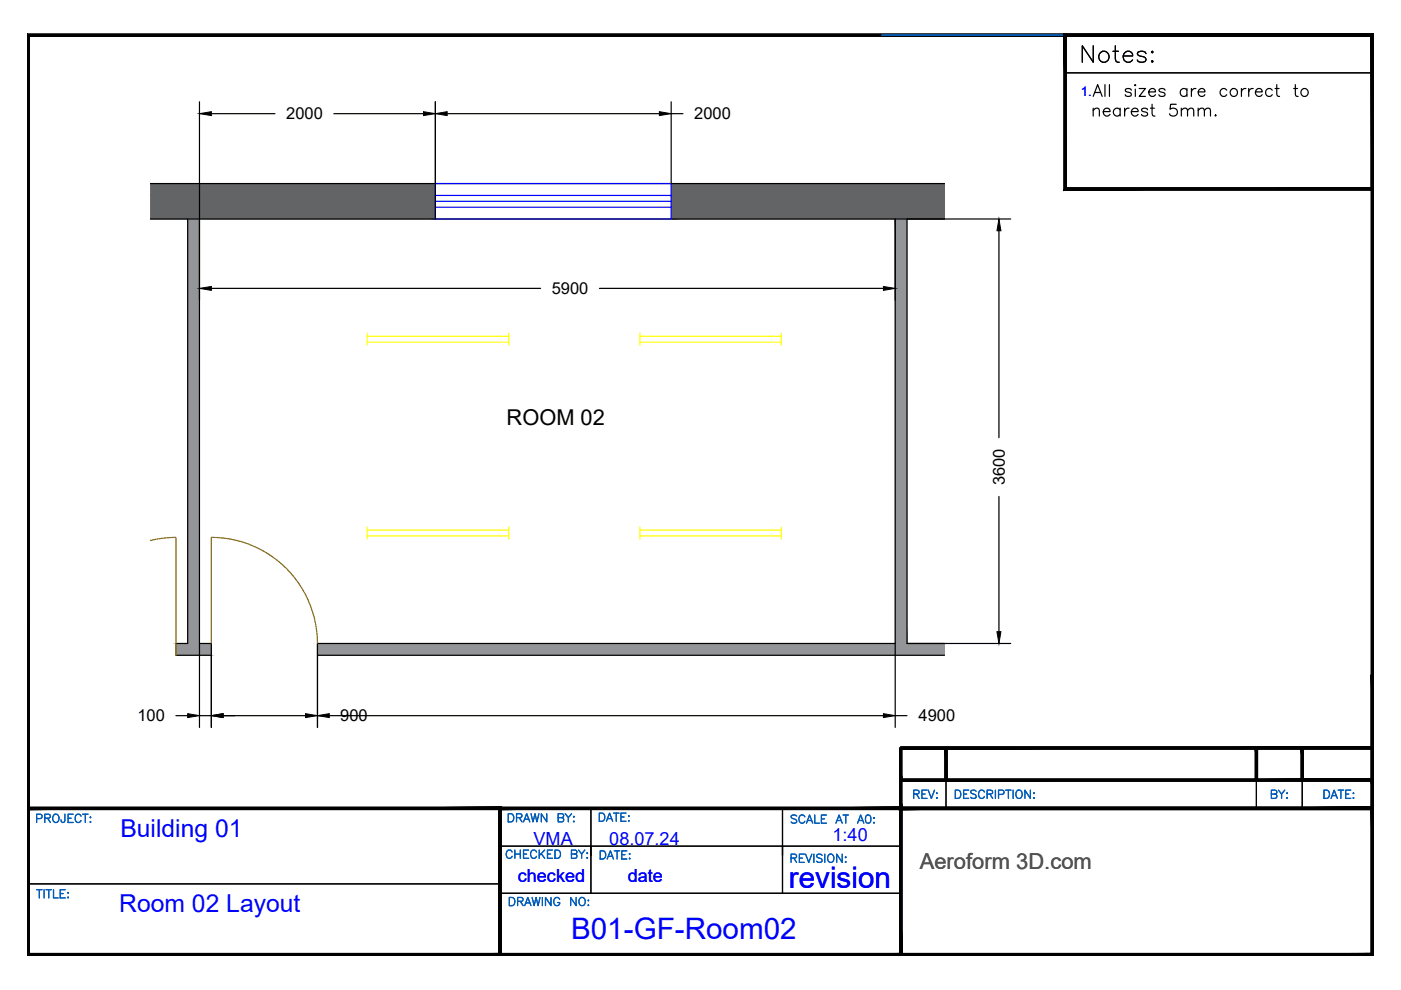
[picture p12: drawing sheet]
<svg xmlns="http://www.w3.org/2000/svg" width="297mm" height="210mm" viewBox="0 0 297 210" stroke-linecap="round" stroke-linejoin="round" font-family="sans-serif">
<defs><g id="words">
<text font-size="7.1" x="228.2" y="14.5">Notes:</text>
<g font-size="6.3" fill="#00f">
<text x="167.3" y="188.2">revision</text>
<text x="121.1" y="199.2">B01-GF-Room02</text>
</g>
<g font-size="5.2" fill="#00f">
<text x="25.5" y="177.4">Building 01</text>
<text x="25.3" y="193.3">Room 02 Layout</text>
</g>
<g font-size="4.9" fill="#005cb8">
<text x="192.6" y="170.4">REV:</text>
<text x="268.5" y="170.4">BY:</text>
<text x="106.2" y="183.1">CHECKED BY:</text>
</g>
<text font-size="4.7" fill="#545454" x="195" y="184.2">Aeroform 3D.com</text>
<text font-size="4.6" x="107.4" y="90">ROOM 02</text>
<text font-size="4.4" fill="#005cb8" x="106.5" y="175.3">DRAWN BY:</text>
<g font-size="3.8" fill="#00f">
<text x="113.1" y="179.1">VMA</text>
<text x="129.2" y="179.1">08.07.24</text>
<text x="176.5" y="178.2">1:40</text>
<text x="109.8" y="187.1">checked</text>
<text x="133.1" y="187.1">date</text>
</g>
<g font-size="3.5">
<text x="60.7" y="25.3">2000</text>
<text x="147.2" y="25.3">2000</text>
<text x="117" y="62.4">5900</text>
<text x="213" y="102.9" transform="rotate(-90 213 102.9)">3600</text>
<text x="29.1" y="153">100</text>
<text x="72.2" y="153">900</text>
<text x="194.8" y="153">4900</text>
</g>
<text font-size="2.8" fill="#00f" x="229.2" y="20.4">1.</text>
</g></defs>
<!-- layer: hatch -->
<g fill="#636466" stroke="#636466" stroke-width=".21">
<path d="M142.3 38.9h58v4.3z"/>
<path d="M31.9 41.4l60.4 5h-60.4z"/>
<path d="M142.3 46.4h58v-3.2zM142.3 38.9l58 4.3-58 3.2z"/>
<path d="M31.9 41.4l60.4 5v-7.5zM31.9 38.9h60.4l-60.4 2.5z"/>
</g>
<!-- layer: ext walls -->
<path d="M31.9 38.9h168.4M31.9 46.4h168.4" fill="none" stroke="#000" stroke-width=".25"/>
<!-- layer: hatch -->
<g fill="#939598" stroke="#939598" stroke-width=".21">
<path d="M67.3 136.4h133v1.4z"/>
<path d="M189.8 46.4l2.5 90v-90zM189.8 46.4l2.5 90h-2.5z"/>
<path d="M39.8 46.4l2.5 90v-90zM39.8 46.4l2.5 90h-2.5z"/>
<path d="M67.3 138.9h133v-1.1zM67.3 136.4l133 1.4-133 1.1z"/>
<path d="M37.3 136.4l7.5 2.5v-2.5zM37.3 136.4l7.5 2.5h-7.5z"/>
</g>
<!-- layer: int walls -->
<path d="M39.8 46.4v90h-2.5M42.3 46.4v90h2.5M189.8 46.4v90h-122.5M192.3 46.4v90h8M37.3 138.9h7.5M67.3 138.9h133" fill="none" stroke="#000" stroke-width=".25"/>
<!-- layer: doors -->
<path d="M31.9 114.6a23 23 0 0 1 5.4-.7v25M44.8 138.9v-25a22.5 22.5 0 0 1 22.5 22.5v2.5" fill="none" stroke="#957000" stroke-width=".25"/>
<!-- layer: windows -->
<path d="M92.3 38.9h50v7.5h-50zM92.3 42.7h50M92.3 43.9h50M92.3 41.4h50" fill="none" stroke="#00f" stroke-width=".25"/>
<!-- layer: lights -->
<g fill="none" stroke="#ff0" stroke-width=".25">
<path d="M77.9 70.7v2.5M77.9 72.6h30M77.9 71.3h30M107.9 70.7v2.5M135.7 72.6h30M135.7 71.3h30M135.7 70.7v2.5M165.7 70.7v2.5M77.9 113.6h30M77.9 112.4h30M77.9 111.8v2.5M107.9 111.8v2.5"/>
<path d="M135.7 113.6h30M135.7 112.4h30M135.7 111.8v2.5M165.7 111.8v2.5"/>
</g>
<!-- layer: YS-TITLEBLOCK-BORDERS -->
<g fill="#000" stroke="#000" stroke-width=".21">
<path d="M5.7 7.2l.5 .5 285-.5zM6.2 7.7l285-.5-.5 .5zM291.2 7.2l-.5 .5 .5 194.9zM290.7 7.7l.5 194.9-.5-.4zM5.7 202.6h285.5l-.5-.4zM5.7 202.6l.5-.4h284.5zM5.7 7.2v195.4l.5-.4zM5.7 7.2l.5 .5v194.5z"/>
<path d="M5.7 7.2l.5 .5 285-.5zM6.2 7.7l285-.5-.5 .5zM291.2 7.2l-.5 .5 .5 194.9zM290.7 7.7l.5 194.9-.5-.4zM5.7 202.6h285.5l-.5-.4zM5.7 202.6l.5-.4h284.5zM5.7 7.2v195.4l.5-.4zM5.7 7.2l.5 .5v194.5z"/>
<path d="M225.6 7.2l.5 .5 65.1-.5zM226.1 7.7l65.1-.5-.5 .5zM291.2 7.2l-.5 .5 .5 32.6zM290.7 7.7l.5 32.6-.5-.5zM225.6 40.3h65.6l-.5-.5zM225.6 40.3l.5-.5h64.6zM225.6 7.2v33.1l.5-.5zM225.6 7.2l.5 .5v32.1z"/>
<path d="M225.6 7.2l.5 .5 65.1-.5zM226.1 7.7l65.1-.5-.5 .5zM291.2 7.2l-.5 .5 .5 32.6zM290.7 7.7l.5 32.6-.5-.5zM225.6 40.3h65.6l-.5-.5zM225.6 40.3l.5-.5h64.6zM225.6 7.2v33.1l.5-.5zM225.6 7.2l.5 .5v32.1z"/>
<path d="M191 158.3v.5l100-.5zM191 158.8l100-.5v.5z"/>
<path d="M191 158.3v.5l100-.5zM191 158.8l100-.5v.5z"/>
<path d="M190.7 171.1l.5 .6 100-.6zM191.2 171.7l100-.6-.5 .6zM291.2 171.1l-.5 .6 .5 30.9zM290.7 171.7l.5 30.9-.5-.4zM190.7 202.6h100.5l-.5-.4zM190.7 202.6l.5-.4h99.5zM190.7 171.1v31.5l.5-.4zM190.7 171.1l.5 .6v30.5z"/>
<path d="M190.7 158.6v6.8h.5zM190.7 158.6h.5v6.8z"/>
<path d="M190.7 171.1l.5 .6 100-.6zM191.2 171.7l100-.6-.5 .6zM291.2 171.1l-.5 .6 .5 30.9zM290.7 171.7l.5 30.9-.5-.4zM190.7 202.6h100.5l-.5-.4zM190.7 202.6l.5-.4h99.5zM190.7 171.1v31.5l.5-.4zM190.7 171.1l.5 .6v30.5z"/>
<path d="M190.7 158.6v6.8h.5zM190.7 158.6h.5v6.8z"/>
<path d="M190.7 165.4l.5 5.7v-5.7zM190.7 165.4l.5 5.7-.5 .6zM191.2 171.1l-.5 .6 100-.6zM190.7 171.7l100-.6 .5 .6zM290.7 165.6v5.5l.5 .6zM290.7 165.6l.5-.4v6.5zM191 165.6h99.7l.5-.4zM191 165.2h100.2l-100.2 .4z"/>
<path d="M190.7 165.4l.5 5.7v-5.7zM190.7 165.4l.5 5.7-.5 .6zM191.2 171.1l-.5 .6 100-.6zM190.7 171.7l100-.6 .5 .6zM290.7 165.6v5.5l.5 .6zM290.7 165.6l.5-.4v6.5zM191 165.6h99.7l.5-.4zM191 165.2h100.2l-100.2 .4z"/>
<path d="M200.3 158.6v6.8h.5zM200.3 158.6h.5v6.8z"/>
<path d="M200.3 158.6v6.8h.5zM200.3 158.6h.5v6.8z"/>
<path d="M266.1 158.6v6.8h.5zM266.1 158.6h.5v6.8z"/>
<path d="M266.1 158.6v6.8h.5zM266.1 158.6h.5v6.8z"/>
<path d="M275.8 158.6v6.8h.6zM275.8 158.6h.6v6.8z"/>
<path d="M275.8 158.6v6.8h.6zM275.8 158.6h.6v6.8z"/>
<path d="M290.7 143.1v22.3h.5zM290.7 143.1h.5v22.3z"/>
<path d="M290.7 143.1v22.3h.5zM290.7 143.1h.5v22.3z"/>
<path d="M105.7 171.7v30.7h.5zM105.7 171.7l.5-.6v31.3zM6.2 171.7h99.5l.5-.6zM5.7 171.1h100.5l-100 .6zM5.7 171.1l.5 31.1v-30.5zM5.7 171.1l.5 31.1-.5 .4zM6.2 202.2l-.5 .4 100.3-.4zM5.7 202.6l100.3-.4v.4z"/>
<path d="M105.7 171.7v30.7h.5zM105.7 171.7l.5-.6v31.3zM6.2 171.7h99.5l.5-.6zM5.7 171.1h100.5l-100 .6zM5.7 171.1l.5 31.1v-30.5zM5.7 171.1l.5 31.1-.5 .4zM6.2 202.2l-.5 .4 100.3-.4zM5.7 202.6l100.3-.4v.4z"/>
<path d="M190.7 171.7v30.7h.5zM190.7 171.7l.5-.6v31.3zM106.2 171.7h84.5l.5-.6zM105.7 171.1h85.5l-85 .6zM105.7 171.1l.5 31.1v-30.5zM105.7 171.1l.5 31.1-.5 .4zM105.7 202.6l85.3-.4h-84.8zM105.7 202.6l85.3-.4v.4z"/>
<path d="M190.7 171.7v30.7h.5zM190.7 171.7l.5-.6v31.3zM106.2 171.7h84.5l.5-.6zM105.7 171.1h85.5l-85 .6zM105.7 171.1l.5 31.1v-30.5zM105.7 171.1l.5 31.1-.5 .4zM105.7 202.6l85.3-.4h-84.8zM105.7 202.6l85.3-.4v.4z"/>
</g>
<path d="M225.8 15.4h65.2M106 179.4h85M125.3 171.4v18M165.9 171.4v18M191 171.4h100M266.4 165.4v6M276.1 165.4v6M6 187.4h100M106 189.4h85" fill="none" stroke="#000" stroke-width=".25"/>
<!-- layer: YS-TITLEBLOCK-TEXT-NONEDITABLE -->
<g fill="none" stroke="#005cb8" stroke-width=".25">
<path d="M7.8 173.6h.7a.47 .47 0 0 0 .4-.5 .47 .47 0 0 0-.4-.5h-.7v1.8M9.5 173.5l1-.1 .2-.3-.1-.3-.3-.2h-.8v1.8M10.1 173.5l.6 .9M11.3 172.9a.8 .8 0 0 1 1.2 .1 .8 .8 0 0 1-.2 1.1 .8 .8 0 0 1-1.1-.1 .8 .8 0 0 1 .1-1.1zM13.8 172.6l-.1 1.6-.3 .2-.3-.1-.2-.5M14.4 173.5h.7M15.5 172.6h-1.1v1.8h1.1M17.2 173.1a.64 .64 0 0 0-.8-.5 .64 .64 0 0 0-.5 .7 .72 .72 0 0 0 .3 .9 .72 .72 0 0 0 .9-.1l.1-.1M17.5 172.6h1.2M18.1 172.6v1.8M19.1 173.3h.2zM19.1 174.3h.2z"/>
<path d="M127.1 172.4h.6a.93 .93 0 0 1 .6 .9 .93 .93 0 0 1-.6 .8h-.6zM128.6 174.1l.6-1.7 .7 1.7M128.8 173.6h.8M130.1 172.4h1.1M130.7 172.4v1.7M131.7 173.2h.6M132.7 172.4h-1v1.7h1M133.3 173v.1zM133.3 174v.1zM168.9 173a.69 .69 0 0 0-1.2 .2l.2 .3 .8 .3a.39 .39 0 0 1 0 .6 .82 .82 0 0 1-1-.1M170.6 173.2a.65 .65 0 0 0-.7-.4 .65 .65 0 0 0-.5 .7v.4a.65 .65 0 0 0 .5 .6 .65 .65 0 0 0 .7-.4M171 174.5l.6-1.7 .7 1.7"/>
<path d="M171.2 174h.9M172.7 172.8v1.7h1M174.2 173.6h.6M175.2 172.8h-1v1.7h1M177.2 174.5l.7-1.7 .7 1.7M177.5 174h.8M178.7 172.8h1.2M179.3 172.8v1.7M181.8 174.5l.7-1.7 .7 1.7M182.1 174h.8M183.7 172.9a.59 .59 0 0 1 .9 .2 .87 .87 0 0 1-.6 1.4 1.13 1.13 0 0 1-.3-1.6zM185.2 173.5h.2z"/>
<path d="M185.3 174.4v.1zM202.5 167.5h.6a.95 .95 0 0 1 .6 .9 .95 .95 0 0 1-.6 .9h-.6zM204.3 168.4h.7M205.4 167.5h-1.1v1.8h1.1M207 167.8a.65 .65 0 0 0-.7-.3 .65 .65 0 0 0-.5 .5l.2 .2 .8 .3 .2 .5a.76 .76 0 0 1-1.2 0M208.7 168a.64 .64 0 0 0-.7-.5 .64 .64 0 0 0-.5 .7 .72 .72 0 0 0 .2 .9 .72 .72 0 0 0 .9-.1l.1-.1M209.3 168.4l1-.1 .2-.3-.1-.3-.3-.2h-.8v1.8M209.9 168.4l.6 .9M211.1 167.5v1.8M211.7 168.4h1l.2-.3-.1-.4-.3-.2h-.8v1.8M213.2 167.5h1.2M213.8 167.5v1.8"/>
<path d="M214.8 167.5v1.8M215.5 167.8a.8 .8 0 0 1 1.2 .1 .8 .8 0 0 1-.1 1.1 .72 .72 0 0 1-1 .1 .72 .72 0 0 1-.2-.9zM218.5 167.5v1.8l-1.2-1.8v1.8M219.1 168.2h.2zM219.1 169.2h.2zM280.7 167.5h.6a.95 .95 0 0 1 .6 .9 .95 .95 0 0 1-.6 .9h-.6zM282.2 169.3l.7-1.8 .6 1.8M282.5 168.7h.8M283.7 167.5h1.2M284.3 167.5v1.8M285.3 168.4h.7M286.4 167.5h-1.1v1.8h1.1"/>
<path d="M286.9 168.2h.1zM286.9 169.2h.1zM7.8 188.6h1.1M8.3 188.6v1.8M9.4 188.6v1.8M9.8 188.6h1.1M10.4 188.6v1.8M11.3 188.6v1.8h1M12.8 189.5h.6M13.8 188.6h-1v1.8h1M14.4 189.3h.1zM14.4 190.3h.1z"/>
<path d="M108 190.3h.6a.93 .93 0 0 1 .6 .8 .93 .93 0 0 1-.6 .9h-.6zM109.7 191.1l1-.1 .2-.2-.1-.3-.3-.2h-.8v1.7M110.3 191.1l.6 .9M111.3 192l.6-1.7 .7 1.7M111.5 191.4h.8M112.8 190.3l.4 1.7 .5-1.7 .4 1.7 .4-1.7M115 190.3v1.7M116.8 190.3v1.7l-1.1-1.7v1.7M118.7 190.7a.65 .65 0 0 0-.8-.4 .65 .65 0 0 0-.5 .6v.5a.63 .63 0 0 0 .6 .6 .63 .63 0 0 0 .7-.6h-.5M122.2 190.3v1.7l-1.2-1.7v1.7M122.9 190.5a.64 .64 0 0 1 .7-.2 .64 .64 0 0 1 .5 .6v.5a.67 .67 0 0 1-.7 .6 .67 .67 0 0 1-.7-.6zM124.7 190.9v.1z"/>
<path d="M124.7 191.9v.1zM127.3 180.4h.5a.92 .92 0 0 1 .6 .9 .92 .92 0 0 1-.6 .8h-.5zM128.7 182.1l.7-1.7 .7 1.7M129 181.6h.8M130.2 180.4h1.2M130.8 180.4v1.7M131.8 181.2h.7M132.9 180.4h-1.1v1.7h1.1M133.4 181.1h.2zM133.4 182h.2zM167.7 181.9h1l.2-.3-.1-.3-.3-.2h-.8v1.8M168.3 181.9l.6 1"/>
<path d="M169.5 181.9h.6M170.6 181.1h-1.1v1.8h1.1M170.8 181.1l.7 1.8 .6-1.8M172.6 181.1v1.8M174.3 181.3a.65 .65 0 0 0-.6-.2 .65 .65 0 0 0-.6 .4l.2 .3 .8 .3 .2 .5a.76 .76 0 0 1-1.2 0M174.9 181.1v1.8M175.6 181.3a.8 .8 0 0 1 1.2 .2 .8 .8 0 0 1-.2 1.1 .8 .8 0 0 1-1.1-.1 .8 .8 0 0 1 .1-1.2zM178.6 181.1v1.8l-1.2-1.8v1.8M179.2 182.8h.2zM179.3 181.7v.2z"/>
</g>
<!-- layer: YS-TITLEBLOCK-BORDERS -->
<path d="M187 7.5h100M106 171.4h35.7" fill="none" stroke="#005cb8" stroke-width=".25"/>
<!-- layer: 0 -->
<g fill="none" stroke="#000" stroke-width=".25">
<path d="M232.1 19.6h1.2M234.3 17.9v2.5M235.2 17.9v2.5M239.9 19.1a.74 .74 0 0 0-1.3 0 1.27 1.27 0 0 0 1.2 .6l.1 .4a.74 .74 0 0 1-1.3 0M240.7 17.9v.3l-.1-.1zM240.7 18.9v1.5M241.5 18.8h1.3l-1.3 1.6h1.3M243.6 19.5h1.4a.73 .73 0 0 0-.9-.8 .73 .73 0 0 0-.5 1 .76 .76 0 0 0 .5 .7 .76 .76 0 0 0 .9-.3M247 19.1a.76 .76 0 0 0-1.3 0 1.36 1.36 0 0 0 1.2 .6l.1 .4a.76 .76 0 0 1-1.3 0M251.7 19.1a.79 .79 0 0 0-1.2-.1 .79 .79 0 0 0 0 1.2 .79 .79 0 0 0 1.2-.1M251.7 18.8v1.6M252.6 18.8v1.6"/>
<path d="M253.6 18.8a.82 .82 0 0 0-1 .7M254 19.5h1.5a.73 .73 0 0 0-.9-.8 .73 .73 0 0 0-.6 1 .76 .76 0 0 0 .6 .7 .76 .76 0 0 0 .9-.3M260.1 19.1a.79 .79 0 0 0-1.2-.1 .79 .79 0 0 0 0 1.2 .79 .79 0 0 0 1.2-.1M263.2 18.8v1.6M264.2 18.8a.82 .82 0 0 0-1 .7M264.8 18.8v1.6M265.7 18.8a.82 .82 0 0 0-.9 .7M266.2 19.5h1.4a.77 .77 0 0 0-1.1-.7 .77 .77 0 0 0-.2 1.3 .75 .75 0 0 0 1.3 0M269.7 19.1a.79 .79 0 0 0-1.1-.1 .79 .79 0 0 0 0 1.2 .79 .79 0 0 0 1.1-.1M270.3 18.8h.9M270.7 17.9v2.1l.1 .3 .5 .1M274.3 18.8h.8"/>
<path d="M274.6 17.9v2.1l.1 .3 .5 .1M42.3 21.6v24.8M44.8 24.1h13.5M70.8 24.1h19M92.3 21.6v24.8M94.8 24.1h45M142.3 24.1h2.5M142.3 21.6v17.3M231.8 20.4l.9-2.5 1 2.5M231.8 23.4l.6-.5 .6 .2 .1 1.5M231.8 22.9v1.7M233.9 23.7h1.5a.77 .77 0 0 0-1.1-.7 .77 .77 0 0 0-.3 1.2 .75 .75 0 0 0 1.4 0"/>
<path d="M237.5 23.3a.8 .8 0 0 0-1.2-.1 .8 .8 0 0 0 0 1.2 .8 .8 0 0 0 1.2-.2M237.5 22.9v1.7M238.4 22.9v1.7M239.4 22.9a.82 .82 0 0 0-1 .8M239.9 23.7h1.4a.77 .77 0 0 0-1.1-.7 .77 .77 0 0 0-.2 1.2 .76 .76 0 0 0 1.3 0M243.3 23.3a.74 .74 0 0 0-1.3 0 1.27 1.27 0 0 0 1.2 .6l.1 .3a.74 .74 0 0 1-1.3 0M243.9 22.9h.9M244.3 22.1v2l.1 .4 .5 .1M249.4 22.1h-1.2l-.1 1.1a.89 .89 0 0 1 1.3-.1 .89 .89 0 0 1-.1 1.4 .89 .89 0 0 1-1.3-.4M250.5 23.4l.6-.5 .6 .2 .1 1.5M250.5 22.9v1.7M251.8 23.4l.6-.5 .6 .2 .1 1.5"/>
<path d="M254 23.4l.6-.5 .6 .2 .2 1.5M254 22.9v1.7M255.4 23.4l.5-.5 .6 .2 .1 1.5M257.6 24.5h.3l-.2 .1zM42.3 46.5v17.1M189.8 46.5v17.1M192.4 46.4h21.9M211.8 48.9v43.9M44.8 61.1h69.8M127.1 61.1h60.2M211.8 105.3v28.6M42.3 136.5v17.7"/>
<path d="M44.8 136.5v17.7M67.3 136.5v17.7M189.8 136.5v17.7M192.4 136.4h21.9M37.3 151.7h2.5M42.3 151.7h2.5M47.3 151.7h17.5M67.3 151.7h120M189.8 151.7h2.5"/>
<circle cx="261.6" cy="19.6" r=".83"/>
<circle cx="276.6" cy="19.6" r=".83"/>
</g>
<g fill="#000" stroke="#000" stroke-width=".21">
<path d="M42.3 24.1l2.5-.4v.8zM89.8 23.7l2.5 .4-2.5 .4zM92.3 24.1l2.5-.4v.8zM139.8 23.7l2.5 .4-2.5 .4zM211.8 46.4l.4 2.5h-.8zM42.3 61.1l2.5-.4v.9zM187.3 60.7l2.5 .4-2.5 .5zM211.4 133.9h.8l-.4 2.5zM39.8 151.3l2.5 .4-2.5 .4zM44.8 151.7l2.5-.4v.8zM64.8 151.3l2.5 .4-2.5 .4zM67.3 151.7l2.5-.4v.8z"/>
<path d="M187.3 151.3l2.5 .4-2.5 .4z"/>
</g>
<use href="#words"/>
</svg>
